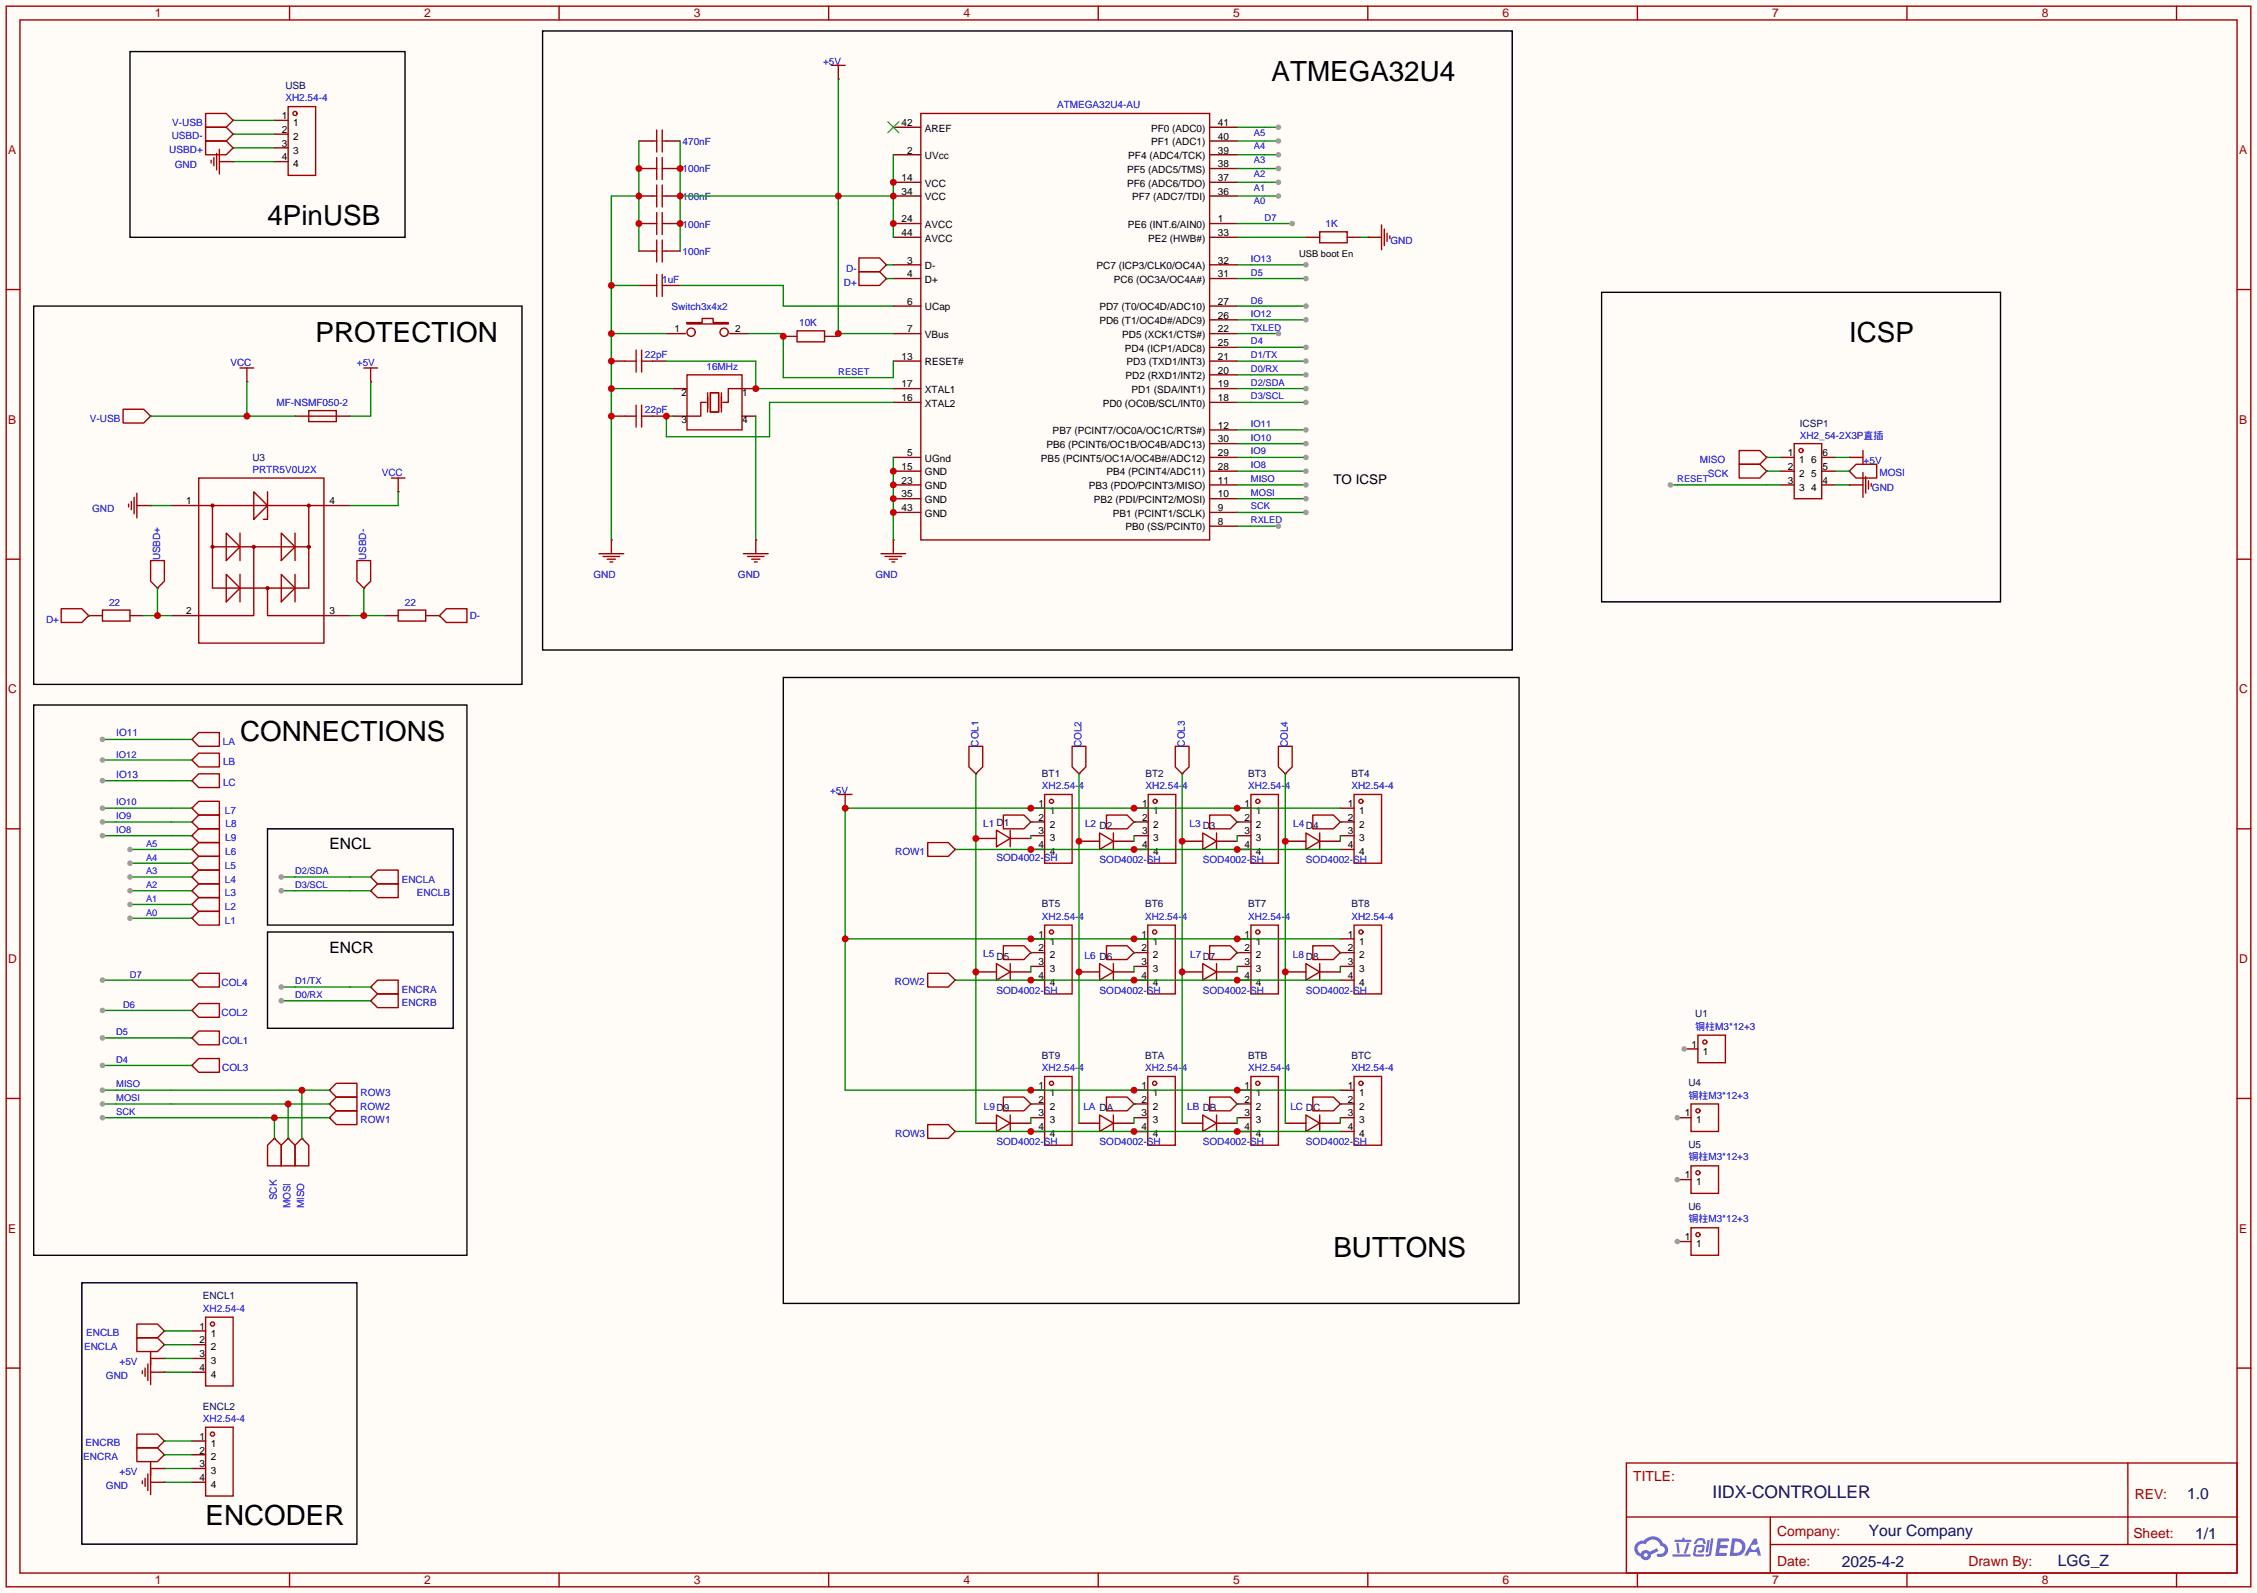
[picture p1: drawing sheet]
<svg xmlns="http://www.w3.org/2000/svg" width="417mm" height="294mm" viewBox="0 0 417 294" stroke-linecap="round" stroke-linejoin="round" font-family="sans-serif">
<defs><g id="words">
<g font-size="5.1">
<text x="234.8" y="14.9">ATMEGA32U4</text>
<text x="49.4" y="41.6">4PinUSB</text>
<text x="58.3" y="63.2">PROTECTION</text>
<text x="341.5" y="63.2">ICSP</text>
<text x="44.3" y="136.9">CONNECTIONS</text>
<text x="246.3" y="232.1">BUTTONS</text>
<text x="38" y="281.6">ENCODER</text>
</g>
<text font-size="3.2" fill="#000080" x="316.3" y="276.7">IIDX-CONTROLLER</text>
<g font-size="2.9">
<text x="60.8" y="156.8">ENCL</text>
<text x="60.8" y="175.9">ENCR</text>
</g>
<g font-size="2.9" fill="#000080">
<text x="403.9" y="276.8">1.0</text>
<text x="345.1" y="283.7">Your Company</text>
<text x="405.4" y="284.2">1/1</text>
<text x="340.1" y="289.3">2025-4-2</text>
<text x="380" y="289.2">LGG_Z</text>
</g>
<g font-size="2.6" fill="#a00000">
<text x="301.6" y="273.4">TITLE:</text>
<text x="394.2" y="276.7">REV:</text>
<text x="328.2" y="283.6">Company:</text>
<text x="394" y="284">Sheet:</text>
<text x="328.2" y="289.1">Date:</text>
<text x="363.5" y="289.2">Drawn By:</text>
</g>
<text font-size="2.5" x="246.3" y="89.5">TO ICSP</text>
<g font-size="2.2" fill="#a00000">
<text x="28.6" y="3.2">1</text>
<text x="78.4" y="3.2">2</text>
<text x="128.1" y="3.2">3</text>
<text x="177.9" y="3.2">4</text>
<text x="227.7" y="3.2">5</text>
<text x="277.5" y="3.2">6</text>
<text x="327.3" y="3.2">7</text>
<text x="377.1" y="3.2">8</text>
<text x="1.5" y="28.5">A</text>
<text x="413.5" y="28.5">A</text>
<text x="1.5" y="78.2">B</text>
<text x="413.5" y="78.2">B</text>
<text x="1.5" y="128">C</text>
<text x="413.5" y="128">C</text>
<text x="1.5" y="177.8">D</text>
<text x="413.5" y="177.8">D</text>
<text x="1.5" y="227.6">E</text>
<text x="413.5" y="227.6">E</text>
<text x="28.6" y="292.5">1</text>
<text x="78.4" y="292.5">2</text>
<text x="128.1" y="292.5">3</text>
<text x="177.9" y="292.5">4</text>
<text x="227.7" y="292.5">5</text>
<text x="277.5" y="292.5">6</text>
<text x="327.3" y="292.5">7</text>
<text x="377.1" y="292.5">8</text>
</g>
<g font-size="1.9" fill="#00f">
<text x="21.5" y="136">IO11</text>
<text x="21.5" y="143.6">IO13</text>
</g>
<g font-size="1.8" fill="#00f">
<text x="152" y="12">+5V</text>
<text x="31.8" y="23.2">V-USB</text>
<text x="52.7" y="18.7">XH2.54-4</text>
<text x="195.2" y="20">ATMEGA32U4-AU</text>
<text x="31.3" y="28.3">USBD+</text>
<text x="31.7" y="25.7">USBD-</text>
<text x="126.1" y="26.8">470nF</text>
<text x="32.3" y="31">GND</text>
<text x="126.1" y="31.8">100nF</text>
<text x="126.1" y="36.9">100nF</text>
<text x="244.8" y="42">1K</text>
<text x="126.1" y="47.1">100nF</text>
<text x="126.1" y="42">100nF</text>
<text x="256.8" y="45">GND</text>
<text x="122.3" y="52.2">1uF</text>
<text x="155.8" y="52.8">D+</text>
<text x="156.3" y="50.3">D-</text>
<text x="124" y="57.2">Switch3x4x2</text>
<text x="147.6" y="60.3">10K</text>
<text x="42.5" y="67.6">VCC</text>
<text x="65.9" y="67.6">+5V</text>
<text x="119.1" y="66.1">22pF</text>
<text x="130.5" y="68.3">16MHz</text>
<text x="16.6" y="77.8">V-USB</text>
<text x="51.1" y="75">MF-NSMF050-2</text>
<text x="119.1" y="76.3">22pF</text>
<text x="332.4" y="81">XH2_54-2X3P直插</text>
<text x="46.6" y="87.4">PRTR5V0U2X</text>
<text x="70.5" y="87.9">VCC</text>
<text x="313.9" y="85.5">MISO</text>
<text x="315.4" y="88">SCK</text>
<text x="344.2" y="85.6">+5V</text>
<text x="347.1" y="88">MOSI</text>
<text x="17" y="94.5">GND</text>
<text x="345.7" y="90.7">GND</text>
<text x="29.6" y="103.5" transform="rotate(-90 29.6 103.5)">USBD+</text>
<text x="67.6" y="103.4" transform="rotate(-90 67.6 103.4)">USBD-</text>
<text x="109.6" y="106.8">GND</text>
<text x="136.3" y="106.8">GND</text>
<text x="161.7" y="106.8">GND</text>
<text x="20.1" y="111.9">22</text>
<text x="74.8" y="111.9">22</text>
<text x="8.5" y="115">D+</text>
<text x="86.8" y="114.3">D-</text>
<text x="41.2" y="137.5">LA</text>
<text x="180.7" y="137.8" transform="rotate(-90 180.7 137.8)">COL1</text>
<text x="199.7" y="137.9" transform="rotate(-90 199.7 137.9)">COL2</text>
<text x="218.8" y="137.8" transform="rotate(-90 218.8 137.8)">COL3</text>
<text x="237.8" y="137.9" transform="rotate(-90 237.8 137.9)">COL4</text>
<text x="41.2" y="141.3">LB</text>
<text x="41.2" y="145.1">LC</text>
<text x="153.3" y="146.6">+5V</text>
<text x="192.4" y="145.7">XH2.54-4</text>
<text x="211.6" y="145.7">XH2.54-4</text>
<text x="230.5" y="145.7">XH2.54-4</text>
<text x="249.6" y="145.7">XH2.54-4</text>
<text x="41.5" y="150.3">L7</text>
<text x="41.6" y="155.3">L9</text>
<text x="41.6" y="152.8">L8</text>
<text x="181.6" y="152.7">L1 D1</text>
<text x="200.4" y="152.7">L2 D2</text>
<text x="219.7" y="152.6">L3</text>
<text x="238.8" y="152.6">L4</text>
<text x="41.5" y="160.4">L5</text>
<text x="41.6" y="157.8">L6</text>
<text x="165.3" y="157.8">ROW1</text>
<text x="184" y="158.9">SOD4002-SH</text>
<text x="203.1" y="159.4">SOD4002-SH</text>
<text x="222.1" y="159.4">SOD4002-SH</text>
<text x="241.2" y="159.4">SOD4002-SH</text>
<text x="41.5" y="163">L4</text>
<text x="41.5" y="165.5">L3</text>
<text x="74.2" y="163">ENCLA</text>
<text x="77" y="165.5">ENCLB</text>
<text x="41.5" y="170.6">L1</text>
<text x="41.5" y="168">L2</text>
<text x="192.4" y="169.9">XH2.54-4</text>
<text x="211.5" y="169.9">XH2.54-4</text>
<text x="230.5" y="169.9">XH2.54-4</text>
<text x="249.6" y="169.9">XH2.54-4</text>
<text x="181.6" y="176.7">L5</text>
<text x="200.3" y="177">L6 D6</text>
<text x="219.8" y="177">L7D7</text>
<text x="238.7" y="176.9">L8 D8</text>
<text x="40.9" y="182">COL4</text>
<text x="74.2" y="183.3">ENCRA</text>
<text x="74.2" y="185.8">ENCRB</text>
<text x="165.2" y="181.9">ROW2</text>
<text x="184" y="183.6">SOD4002-SH</text>
<text x="203.1" y="183.6">SOD4002-SH</text>
<text x="222.1" y="183.6">SOD4002-SH</text>
<text x="241.2" y="183.6">SOD4002-SH</text>
<text x="40.9" y="187.6">COL2</text>
<text x="313.1" y="190.1">铜柱M3*12+3</text>
<text x="41" y="192.7">COL1</text>
<text x="41" y="197.8">COL3</text>
<text x="192.4" y="197.8">XH2.54-4</text>
<text x="211.5" y="197.8">XH2.54-4</text>
<text x="230.5" y="197.8">XH2.54-4</text>
<text x="249.6" y="197.8">XH2.54-4</text>
<text x="66.6" y="202.3">ROW3</text>
<text x="311.8" y="202.8">铜柱M3*12+3</text>
<text x="66.5" y="204.9">ROW2</text>
<text x="66.6" y="207.4">ROW1</text>
<text x="165.3" y="209.8">ROW3</text>
<text x="181.7" y="204.9">L9D9</text>
<text x="200.1" y="204.9">LA DA</text>
<text x="219.3" y="204.9">LB DB</text>
<text x="238.3" y="204.9">LC DC</text>
<text x="184" y="211.5">SOD4002-SH</text>
<text x="203.1" y="211.5">SOD4002-SH</text>
<text x="222.1" y="211.5">SOD4002-SH</text>
<text x="241.2" y="211.5">SOD4002-SH</text>
<text x="311.8" y="214.3">铜柱M3*12+3</text>
<text x="51.1" y="221.6" transform="rotate(-90 51.1 221.6)">SCK</text>
<text x="53.7" y="223.1" transform="rotate(-90 53.7 223.1)">MOSI</text>
<text x="56.2" y="223.1" transform="rotate(-90 56.2 223.1)">MISO</text>
<text x="311.8" y="225.7">铜柱M3*12+3</text>
<text x="37.5" y="242.3">XH2.54-4</text>
<text x="15.5" y="249.2">ENCLA</text>
<text x="15.9" y="246.7">ENCLB</text>
<text x="22.1" y="252">+5V</text>
<text x="19.6" y="254.5">GND</text>
<text x="37.5" y="262.6">XH2.54-4</text>
<text x="15.4" y="269.5">ENCRA</text>
<text x="15.8" y="267">ENCRB</text>
<text x="19.6" y="274.8">GND</text>
<text x="22.1" y="272.3">+5V</text>
</g>
<g font-size="1.8" fill="#000080">
<text x="52.7" y="16.4">USB</text>
<text x="332.4" y="78.8">ICSP1</text>
<text x="46.6" y="85.1">U3</text>
<text x="192.4" y="143.4">BT1</text>
<text x="211.6" y="143.4">BT2</text>
<text x="230.5" y="143.4">BT3</text>
<text x="249.6" y="143.4">BT4</text>
<text x="222.1" y="153.1">D3</text>
<text x="241.2" y="153.1">D4</text>
<text x="192.4" y="167.5">BT5</text>
<text x="211.5" y="167.5">BT6</text>
<text x="230.5" y="167.5">BT7</text>
<text x="249.6" y="167.5">BT8</text>
<text x="184" y="177.2">D5</text>
<text x="313.1" y="187.8">U1</text>
<text x="192.4" y="195.5">BT9</text>
<text x="211.5" y="195.5">BTA</text>
<text x="230.5" y="195.5">BTB</text>
<text x="249.6" y="195.5">BTC</text>
<text x="311.8" y="200.5">U4</text>
<text x="311.8" y="212">U5</text>
<text x="311.8" y="223.4">U6</text>
<text x="37.5" y="239.9">ENCL1</text>
<text x="37.5" y="260.3">ENCL2</text>
</g>
<g font-size="1.8">
<text x="52.1" y="22">1</text>
<text x="54.2" y="23.3">1</text>
<text x="166.5" y="23.3">42</text>
<text x="224.9" y="23.3">41</text>
<text x="52.1" y="24.5">2</text>
<text x="52.1" y="27.1">3</text>
<text x="52.1" y="29.6">4</text>
<text x="54.2" y="25.8">2</text>
<text x="54.2" y="28.3">3</text>
<text x="167.5" y="28.3">2</text>
<text x="170.8" y="24.3">AREF</text>
<text x="170.8" y="29.4">UVcc</text>
<text x="208.4" y="29.4">PF4 (ADC4/TCK)</text>
<text x="212.6" y="26.8">PF1 (ADC1)</text>
<text x="212.6" y="24.3">PF0 (ADC0)</text>
<text x="224.9" y="28.3">39</text>
<text x="224.9" y="25.8">40</text>
<text x="54.2" y="30.9">4</text>
<text x="166.5" y="36">34</text>
<text x="166.5" y="33.4">14</text>
<text x="170.8" y="34.4">VCC</text>
<text x="208.2" y="34.4">PF6 (ADC6/TDO)</text>
<text x="208.2" y="31.9">PF5 (ADC5/TMS)</text>
<text x="224.9" y="36">36</text>
<text x="224.9" y="33.4">37</text>
<text x="224.9" y="30.9">38</text>
<text x="166.5" y="41">24</text>
<text x="170.8" y="37">VCC</text>
<text x="209.1" y="37">PF7 (ADC7/TDI)</text>
<text x="224.9" y="41">1</text>
<text x="166.5" y="43.6">44</text>
<text x="170.8" y="44.6">AVCC</text>
<text x="170.8" y="42.1">AVCC</text>
<text x="208.3" y="42.1">PE6 (INT.6/AIN0)</text>
<text x="212.1" y="44.6">PE2 (HWB#)</text>
<text x="224.9" y="43.6">33</text>
<text x="167.5" y="51.2">4</text>
<text x="167.5" y="48.7">3</text>
<text x="170.8" y="52.2">D+</text>
<text x="170.8" y="49.7">D-</text>
<text x="202.5" y="49.7">PC7 (ICP3/CLK0/OC4A)</text>
<text x="205.7" y="52.2">PC6 (OC3A/OC4A#)</text>
<text x="224.9" y="48.7">32</text>
<text x="224.9" y="51.2">31</text>
<text x="167.5" y="56.3">6</text>
<text x="170.8" y="57.3">UCap</text>
<text x="203" y="57.3">PD7 (T0/OC4D/ADC10)</text>
<text x="203" y="59.8">PD6 (T1/OC4D#/ADC9)</text>
<text x="224.9" y="56.3">27</text>
<text x="224.9" y="58.8">26</text>
<text x="124.6" y="61.4">1</text>
<text x="135.8" y="61.4">2</text>
<text x="167.5" y="61.4">7</text>
<text x="170.8" y="62.4">VBus</text>
<text x="207.2" y="62.4">PD5 (XCK1/CTS#)</text>
<text x="207.7" y="64.9">PD4 (ICP1/ADC8)</text>
<text x="224.9" y="61.4">22</text>
<text x="224.9" y="63.9">25</text>
<text x="166.5" y="71.5">17</text>
<text x="166.5" y="66.4">13</text>
<text x="170.8" y="67.5">RESET#</text>
<text x="207.8" y="70">PD2 (RXD1/INT2)</text>
<text x="208.1" y="67.5">PD3 (TXD1/INT3)</text>
<text x="224.9" y="66.4">21</text>
<text x="224.9" y="69">20</text>
<text x="224.9" y="71.5">19</text>
<text x="125.8" y="73.1">2</text>
<text x="137" y="73.1">1</text>
<text x="166.5" y="74.1">16</text>
<text x="170.8" y="75.1">XTAL2</text>
<text x="170.8" y="72.5">XTAL1</text>
<text x="203.6" y="75.1">PD0 (OC0B/SCL/INT0)</text>
<text x="209" y="72.5">PD1 (SDA/INT1)</text>
<text x="224.9" y="74.1">18</text>
<text x="125.8" y="78.2">3</text>
<text x="137" y="78.2">4</text>
<text x="193.3" y="82.7">PB6 (PCINT6/OC1B/OC4B/ADC13)</text>
<text x="194.4" y="80.2">PB7 (PCINT7/OC0A/OC1C/RTS#)</text>
<text x="224.9" y="81.7">30</text>
<text x="224.9" y="79.1">12</text>
<text x="166.5" y="86.8">15</text>
<text x="166.5" y="89.3">23</text>
<text x="167.5" y="84.2">5</text>
<text x="170.8" y="85.2">UGnd</text>
<text x="170.8" y="87.8">GND</text>
<text x="192.2" y="85.2">PB5 (PCINT5/OC1A/OC4B#/ADC12)</text>
<text x="204.4" y="87.8">PB4 (PCINT4/ADC11)</text>
<text x="224.9" y="84.2">29</text>
<text x="224.9" y="86.8">28</text>
<text x="224.9" y="89.3">11</text>
<text x="330.2" y="84.2">1</text>
<text x="330.2" y="86.8">2</text>
<text x="330.2" y="89.3">3</text>
<text x="332.3" y="85.5">1</text>
<text x="332.3" y="88">2</text>
<text x="334.5" y="88">5</text>
<text x="334.5" y="85.5">6</text>
<text x="336.5" y="89.3">4</text>
<text x="336.5" y="86.8">5</text>
<text x="336.5" y="84.2">6</text>
<text x="34.4" y="93.1">1</text>
<text x="60.8" y="93.1">4</text>
<text x="166.5" y="94.4">43</text>
<text x="166.5" y="91.8">35</text>
<text x="170.8" y="95.4">GND</text>
<text x="170.8" y="92.9">GND</text>
<text x="170.8" y="90.3">GND</text>
<text x="201.1" y="90.3">PB3 (PDO/PCINT3/MISO)</text>
<text x="202" y="92.9">PB2 (PDI/PCINT2/MOSI)</text>
<text x="205.5" y="95.4">PB1 (PCINT1/SCLK)</text>
<text x="224.9" y="91.8">10</text>
<text x="224.9" y="94.4">9</text>
<text x="332.3" y="90.6">3</text>
<text x="334.5" y="90.6">4</text>
<text x="207.8" y="97.9">PB0 (SS/PCINT0)</text>
<text x="224.9" y="96.9">8</text>
<text x="34.4" y="113.4">2</text>
<text x="60.8" y="113.4">3</text>
<text x="191.8" y="149">1</text>
<text x="210.9" y="149">1</text>
<text x="229.9" y="149">1</text>
<text x="248.9" y="149">1</text>
<text x="191.8" y="151.5">2</text>
<text x="191.8" y="154.1">3</text>
<text x="193.9" y="150.3">1</text>
<text x="193.9" y="152.8">2</text>
<text x="193.9" y="155.3">3</text>
<text x="210.9" y="151.5">2</text>
<text x="210.9" y="154.1">3</text>
<text x="213" y="150.3">1</text>
<text x="213" y="152.8">2</text>
<text x="213" y="155.3">3</text>
<text x="229.9" y="151.5">2</text>
<text x="229.9" y="154.1">3</text>
<text x="232" y="150.3">1</text>
<text x="232" y="152.8">2</text>
<text x="232" y="155.3">3</text>
<text x="248.9" y="151.5">2</text>
<text x="248.9" y="154.1">3</text>
<text x="251" y="150.3">1</text>
<text x="251" y="152.8">2</text>
<text x="251" y="155.3">3</text>
<text x="191.8" y="156.6">4</text>
<text x="193.9" y="157.9">4</text>
<text x="210.9" y="156.6">4</text>
<text x="213" y="157.9">4</text>
<text x="229.9" y="156.6">4</text>
<text x="232" y="157.9">4</text>
<text x="248.9" y="156.6">4</text>
<text x="251" y="157.9">4</text>
<text x="191.8" y="173.1">1</text>
<text x="210.8" y="173.1">1</text>
<text x="229.9" y="173.1">1</text>
<text x="248.9" y="173.1">1</text>
<text x="191.8" y="175.7">2</text>
<text x="191.8" y="178.2">3</text>
<text x="193.9" y="174.4">1</text>
<text x="193.9" y="176.9">2</text>
<text x="193.9" y="179.5">3</text>
<text x="210.8" y="175.7">2</text>
<text x="210.8" y="178.2">3</text>
<text x="212.9" y="174.4">1</text>
<text x="212.9" y="176.9">2</text>
<text x="212.9" y="179.5">3</text>
<text x="229.9" y="175.7">2</text>
<text x="229.9" y="178.2">3</text>
<text x="232" y="174.4">1</text>
<text x="232" y="176.9">2</text>
<text x="232" y="179.5">3</text>
<text x="248.9" y="175.7">2</text>
<text x="248.9" y="178.2">3</text>
<text x="251" y="174.4">1</text>
<text x="251" y="176.9">2</text>
<text x="251" y="179.5">3</text>
<text x="191.8" y="180.7">4</text>
<text x="193.9" y="182">4</text>
<text x="210.8" y="180.7">4</text>
<text x="212.9" y="182">4</text>
<text x="229.9" y="180.7">4</text>
<text x="232" y="182">4</text>
<text x="248.9" y="180.7">4</text>
<text x="251" y="182">4</text>
<text x="312.4" y="193.4">1</text>
<text x="314.5" y="194.7">1</text>
<text x="191.8" y="201.1">1</text>
<text x="191.8" y="203.6">2</text>
<text x="193.9" y="202.3">1</text>
<text x="210.8" y="201.1">1</text>
<text x="210.8" y="203.6">2</text>
<text x="212.9" y="202.3">1</text>
<text x="229.9" y="201.1">1</text>
<text x="229.9" y="203.6">2</text>
<text x="232" y="202.3">1</text>
<text x="248.9" y="201.1">1</text>
<text x="248.9" y="203.6">2</text>
<text x="251" y="202.3">1</text>
<text x="191.8" y="206.1">3</text>
<text x="191.8" y="208.7">4</text>
<text x="193.9" y="204.9">2</text>
<text x="193.9" y="207.4">3</text>
<text x="193.9" y="210">4</text>
<text x="210.8" y="206.1">3</text>
<text x="210.8" y="208.7">4</text>
<text x="212.9" y="204.9">2</text>
<text x="212.9" y="207.4">3</text>
<text x="212.9" y="210">4</text>
<text x="229.9" y="206.1">3</text>
<text x="229.9" y="208.7">4</text>
<text x="232" y="204.9">2</text>
<text x="232" y="207.4">3</text>
<text x="232" y="210">4</text>
<text x="248.9" y="206.1">3</text>
<text x="248.9" y="208.7">4</text>
<text x="251" y="204.9">2</text>
<text x="251" y="207.4">3</text>
<text x="251" y="210">4</text>
<text x="311.1" y="206.1">1</text>
<text x="313.2" y="207.4">1</text>
<text x="311.1" y="217.6">1</text>
<text x="313.2" y="218.8">1</text>
<text x="311.1" y="229">1</text>
<text x="313.2" y="230.3">1</text>
<text x="36.8" y="245.5">1</text>
<text x="36.8" y="248.1">2</text>
<text x="36.8" y="250.6">3</text>
<text x="38.9" y="246.8">1</text>
<text x="38.9" y="249.3">2</text>
<text x="38.9" y="251.9">3</text>
<text x="36.8" y="253.1">4</text>
<text x="38.9" y="254.4">4</text>
<text x="36.8" y="265.8">1</text>
<text x="36.8" y="268.4">2</text>
<text x="38.9" y="267.1">1</text>
<text x="38.9" y="269.6">2</text>
<text x="36.8" y="270.9">3</text>
<text x="36.8" y="273.5">4</text>
<text x="38.9" y="272.2">3</text>
<text x="38.9" y="274.7">4</text>
</g>
<g font-size="1.7" fill="#00f">
<text x="231.6" y="27.6">A4</text>
<text x="231.6" y="25.1">A5</text>
<text x="231.6" y="30.1">A3</text>
<text x="231.6" y="32.7">A2</text>
<text x="231.6" y="35.2">A1</text>
<text x="231.6" y="37.8">A0</text>
<text x="233.6" y="40.7">D7</text>
<text x="231" y="51">D5</text>
<text x="231" y="48.3">IO13</text>
<text x="231" y="58.5">IO12</text>
<text x="231" y="56.1">D6</text>
<text x="231" y="61">TXLED</text>
<text x="231" y="63.6">D4</text>
<text x="154.8" y="69.3">RESET</text>
<text x="231" y="71.2">D2/SDA</text>
<text x="231" y="68.7">D0/RX</text>
<text x="231" y="66.1">D1/TX</text>
<text x="231" y="73.7">D3/SCL</text>
<text x="231" y="81.4">IO10</text>
<text x="231" y="83.9">IO9</text>
<text x="231" y="78.8">IO11</text>
<text x="231" y="86.4">IO8</text>
<text x="231" y="89">MISO</text>
<text x="309.8" y="89">RESET</text>
<text x="231" y="91.5">MOSI</text>
<text x="231" y="94.1">SCK</text>
<text x="231" y="96.6">RXLED</text>
<text x="21.5" y="139.9">IO12</text>
<text x="21.5" y="148.7">IO10</text>
<text x="21.5" y="153.8">IO8</text>
<text x="21.5" y="151.2">IO9</text>
<text x="27" y="161.5">A3</text>
<text x="27" y="158.9">A4</text>
<text x="27" y="156.4">A5</text>
<text x="54.5" y="161.4">D2/SDA</text>
<text x="27" y="166.5">A1</text>
<text x="27" y="164">A2</text>
<text x="54.5" y="163.9">D3/SCL</text>
<text x="27" y="169.1">A0</text>
<text x="24" y="180.5">D7</text>
<text x="54.5" y="181.7">D1/TX</text>
<text x="54.5" y="184.2">D0/RX</text>
<text x="21.5" y="191.2">D5</text>
<text x="22.7" y="186.1">D6</text>
<text x="21.5" y="196.3">D4</text>
<text x="21.5" y="200.7">MISO</text>
<text x="21.5" y="203.3">MOSI</text>
<text x="21.5" y="205.9">SCK</text>
</g>
<text font-size="1.7" x="239.9" y="47.4">USB boot En</text>
</g></defs>
<path d="M0 0h416.8v294.1h-416.8z" fill="#fffcf7"/>
<g fill="none" stroke="#a10000" stroke-width=".25">
<path d="M1.1 1.1h414.6v291.9h-414.6zM3.7 3.7h409.4v286.7h-409.4zM53.5 1.1v2.6M103.3 1.1v2.6M153 1.1v2.6M202.8 1.1v2.6M252.6 1.1v2.6M302.4 1.1v2.6M352.2 1.1v2.6M402 1.1v2.6M1.1 53.5h2.6M413.1 53.5h2.6"/>
<path d="M1.1 103.3h2.6M413.1 103.3h2.6M1.1 153h2.6M413.1 153h2.6M1.1 202.8h2.6M413.1 202.8h2.6M1.1 252.6h2.6M413.1 252.6h2.6M300.4 270.1h112.7v20.3h-112.7zM393 270.1v15.1M53.5 290.4v2.6M103.3 290.4v2.6"/>
<path d="M153 290.4v2.6M202.8 290.4v2.6M252.6 290.4v2.6M300.4 280.1h112.6M302.4 290.4v2.6M326.9 285.2h86.1M326.9 280.1v10.2M352.2 290.4v2.6M402 290.4v2.6"/>
</g>
<g fill="#5487ff">
<path d="M317.2 284.1h1.7a.34 .34 0 0 1 .3 0 .34 .34 0 0 1 .1 .4l-.2 .1h-1.3l-.1 .7h1.2l.2 .3a.36 .36 0 0 1-.5 .3h-1l-.1 .8h1.2a.28 .28 0 0 1 .3 .3 .28 .28 0 0 1-.3 .3h-1.9z"/>
<path d="M323.9 284.1h.5l.3 .9-.5 .3a.54 .54 0 0 0-.8 .2 .54 .54 0 0 0 .4 .7 .54 .54 0 0 0 .6-.4l.4-.2 .4 1.6h-.6l-.2-.6h-1.3l-.3 .6h-.7z"/>
<path d="M315.3 284.4h.5l-.3 2.1-.3 .2-.2-.2z"/>
<path d="M316 284h.4l-.4 2.9a.64 .64 0 0 1-.4 .5 .64 .64 0 0 1-.7-.2l.7-.4z"/>
<path d="M313.3 284.2l.5-.2 .8 .1 .4 .9-.4 .1-.3-.7-.7 .1a.68 .68 0 0 1-.7 .6l-.1-.1z"/>
<path d="M313.1 285.4a1.97 1.97 0 0 1 1.5-.1 .84 .84 0 0 1-.4 1.4l-.6-.1-.1-.2 .3-.2h.4l.2-.5h-1l-.3 1.2 1.4 .1 .2 .2-.2 .2h-1.3l-.4-.2-.1-.4 .2-1.1z"/>
<path d="M308.9 287h3.1l.2 .2-.2 .2h-3.1z"/>
<path d="M311.6 284.9h.4l-.3 1.2a.73 .73 0 0 1-.5 .8l-.2-.2z"/>
<path d="M309.6 284.9h.4l.2 1.7-.2 .2-.2-.1z"/>
<path d="M309.3 284.3h1.3l.1-.3 .4-.1v.4h1.1l.2 .2-.2 .2h-2.9z"/>
<path d="M319.9 284.1l-.5 3.2h1.1a1.64 1.64 0 0 0 1.9-1.7 1.64 1.64 0 0 0-2-1.5zM320.4 284.6a1.08 1.08 0 0 1 1.3 1.1 1.08 1.08 0 0 1-1.4 1h-.2z"/>
<path d="M302.3 284.9a1.5 1.5 0 0 0 .7 2.5 .99 .99 0 0 0 1.1 .7 .99 .99 0 0 0 .8-1.1l1.4-.6-.3-.5-1.3 .6a1.01 1.01 0 0 0-1.7 .3 .95 .95 0 0 1-.5-1.3 .95 .95 0 0 1 1.4-.3 1.46 1.46 0 0 1 1.5-.9 1.46 1.46 0 0 1 1.3 1.1 .78 .78 0 0 1 .7 1 .78 .78 0 0 1-1.1 .5 .3 .3 0 0 0-.3 .2 .3 .3 0 0 0 .2 .4 1.36 1.36 0 0 0 1.8-.9 1.36 1.36 0 0 0-.9-1.7 2.05 2.05 0 0 0-3.5-.5l-.8 .2zM303.6 287.1a.37 .37 0 0 1 .7 0 .37 .37 0 0 1-.7 0z"/>
</g>
<g fill="none" stroke="#a10000" stroke-width=".25">
<path d="M53.2 19.7h5.1v12.7h-5.1zM153.5 12.1h2.6M154.8 12.1v2.5M38 26h3.8l1.3 1.3-1.3 1.3h-3.8zM38 23.5h3.8l1.3 1.3-1.3 1.2h-3.8zM38 21h3.8l1.3 1.2-1.3 1.3h-3.8zM120.5 26h.8M120.5 36.2h.8M120.5 31.1h.8M121.3 24v4.1M121.3 29.1v4M121.3 34.2v4"/>
<path d="M121.3 39.2v4.1M122.3 24v4.1M122.3 29.1v4M122.3 34.2v4M122.3 39.2v4.1M122.3 26h.8M122.3 36.2h.8M122.3 31.1h.8M170.1 21h53.3v78.7h-53.3zM120.5 52.7h.8M120.5 46.4h.8M120.5 41.3h.8"/>
<path d="M121.3 44.3v4.1M121.3 50.7v4M122.3 44.3v4.1M122.3 50.7v4M122.3 52.7h.8M122.3 46.4h.8M122.3 41.3h.8M126.9 59.6h2.8v-.8h2v.8h2.8v.2h-7.6zM158.6 50.2h3.8l1.3 1.2-1.3 1.3h-3.8zM158.6 47.6h3.8l1.3 1.3-1.3 1.3h-3.8zM243.7 42.8h5.1v2h-5.1zM252.6 43.8h2.5"/>
<path d="M255.1 41.5v4.6M255.7 42.3v3M256.2 43.1v1.5M256.7 43.6v.5M22.7 75.6h3.8l1.3 1.2-1.3 1.3h-3.8zM44.3 67.9h2.6M45.6 67.9v2.6M57 75.8h5.1v2.1h-5.1zM57 76.8h5.1M67.2 67.9h2.5M68.5 67.9v2.6M115.4 76.8h2.1"/>
<path d="M115.4 66.7h2.1M117.5 64.6v4.1M117.5 74.8v4.1M118.5 76.8h2M118.5 64.6v4.1M118.5 74.8v4.1M118.5 66.7h2M125.6 61.6h1M126.9 69.2h10.1v10.2h-10.1zM130.4 74.3h-1v2.5h-2.5M130.7 72.5v3.6M131.2 72.5h1.5v3.6h-1.5z"/>
<path d="M133.2 72.5v3.6M134.7 61.6h1.1M137 71.8h-2.5v2.5h-1M147.2 61.1h5.1v2h-5.1zM36.7 88.3h23.1v30.4h-23.1zM36.7 93.3h22.9M39.2 93.3v15.3h17.8v-15.3M41.8 98.4l2.5 2.6-2.5 2.5zM44.3 98.4v5.1M46.9 90.8l2.5 2.5-2.5 2.6zM49.4 90.8v5.1h-.8M51.9 98.4l2.6 2.6-2.6 2.5z"/>
<path d="M54.5 98.4v5.1M72.3 88.3h2.5M73.5 88.3v2.5M112.9 99.7v2.5M139.6 99.7v2.5M165 99.7v2.5M321.2 83.2h3.8l1.3 1.3-1.3 1.2h-3.8zM321.2 85.7h3.8l1.3 1.3-1.3 1.3h-3.8zM331.3 81.9h5.1v10.2h-5.1zM341.5 84.5h2.5M341.5 89.5h2.5M342.8 85.7h3.8v2.6h-3.8l-1.3-1.3z"/>
<path d="M344 83.2v2.5M344 87.2v4.6M344.6 88v3.1M345.1 88.8v1.5M345.6 89.3v.5M11.3 112.4h3.8l1.3 1.3-1.3 1.2h-3.8zM18.9 112.6h5.1v2.1h-5.1zM27.8 103.5h2.6v3.8l-1.3 1.3-1.3-1.3zM39.2 101h17.8M41.8 106l2.5 2.6-2.5 2.5zM44.3 106v5.1M46.9 101v12.7h-10.2"/>
<path d="M49.4 108.6v5.1h10.2M51.9 106l2.6 2.6-2.6 2.5zM54.5 106v5.1M65.9 103.5h2.6v3.8l-1.3 1.3-1.3-1.3zM73.5 112.6h5.1v2.1h-5.1zM81.2 113.7l1.2-1.3h3.8v2.5h-3.8zM110.6 102.2h4.6M111.4 102.7h3M112.1 103.3h1.6M112.6 103.8h.6M137.3 102.2h4.6M138 102.7h3.1"/>
<path d="M138.8 103.3h1.5M139.3 103.8h.5M162.7 102.2h4.6M163.4 102.7h3.1M164.2 103.3h1.5M164.7 103.8h.5M35.4 136.5l1.3-1.2h3.8v2.5h-3.8zM36.7 139.1h3.8v2.5h-3.8l-1.3-1.3zM178.9 137.8h2.6v3.8l-1.3 1.3-1.3-1.3zM198 137.8h2.5v3.8l-1.2 1.3-1.3-1.3zM217 137.8h2.6v3.8l-1.3 1.3-1.3-1.3zM236.1 137.8h2.5v3.8l-1.2 1.3-1.3-1.3z"/>
<path d="M35.4 149.2l1.3-1.2h3.8v2.5h-3.8zM36.7 158.1h3.8v2.6h-3.8l-1.3-1.3zM36.7 155.6h3.8v2.5h-3.8l-1.3-1.3zM36.7 142.9h3.8v2.5h-3.8l-1.3-1.3zM36.7 150.5h3.8v2.5h-3.8l-1.3-1.2zM36.7 153h3.8v2.6h-3.8l-1.3-1.3zM154.8 146.7h2.6M156.1 146.7v2.5M171.3 155.6h3.8l1.3 1.2-1.3 1.3h-3.8zM184 153.3l2.6 1.5-2.6 1.5zM185.3 150.5h3.8l1.3 1.3-1.3 1.2h-3.8zM186.6 153.3v3"/>
<path d="M192.9 146.7h5.1v12.7h-5.1zM203.1 153.8l2.5 1.5-2.5 1.5zM205.6 153.8v3M212.1 146.7h5v12.7h-5zM222.1 153.8l2.6 1.5-2.6 1.5zM223.4 150.5h3.8l1.3 1.3-1.3 1.2h-3.8zM224.7 153.8v3M231 146.7h5.1v12.7h-5.1zM241.2 153.8l2.5 1.5-2.5 1.5zM242.4 150.5h3.9l1.2 1.3-1.2 1.2h-3.9zM243.7 153.8v3M250.1 146.7h5v12.7h-5z"/>
<path d="M35.4 161.9l1.3-1.2h3.8v2.5h-3.8zM36.7 163.2h3.8v2.5h-3.8l-1.3-1.2zM36.7 168.3h3.8v2.5h-3.8l-1.3-1.3zM36.7 165.7h3.8v2.6h-3.8l-1.3-1.3zM68.5 161.9l1.2-1.2h3.8v2.5h-3.8zM69.7 163.2h3.8v2.5h-3.8l-1.2-1.2zM171.3 179.7h3.8l1.3 1.3-1.3 1.2h-3.8zM184 177.9l2.6 1.6-2.6 1.5zM185.3 174.6h3.8l1.3 1.3-1.3 1.3h-3.8zM186.6 177.9v3.1M192.9 170.8h5.1v12.7h-5.1zM203.1 177.9l2.5 1.6-2.5 1.5z"/>
<path d="M204.3 174.6h3.9l1.2 1.3-1.2 1.3h-3.9zM205.6 177.9v3.1M212 170.8h5v12.7h-5zM222.1 177.9l2.6 1.6-2.6 1.5zM223.4 174.6h3.8l1.3 1.3-1.3 1.3h-3.8zM224.7 177.9v3.1M231 170.8h5.1v12.7h-5.1zM241.2 177.9l2.5 1.6-2.5 1.5zM242.4 174.6h3.9l1.2 1.3-1.2 1.3h-3.9zM243.7 177.9v3.1M250.1 170.8h5v12.7h-5zM35.4 186.6l1.3-1.3h3.8v2.5h-3.8z"/>
<path d="M35.4 181l1.3-1.3h3.8v2.5h-3.8zM36.7 190.4h3.8v2.5h-3.8l-1.3-1.3zM36.7 195.5h3.8v2.5h-3.8l-1.3-1.3zM69.7 181h3.8v2.5h-3.8l-1.2-1.3zM69.7 183.5h3.8v2.6h-3.8l-1.2-1.3zM192.9 198.8h5.1v12.7h-5.1zM212 198.8h5v12.7h-5zM231 198.8h5.1v12.7h-5.1zM250.1 198.8h5v12.7h-5zM313.6 191.1h5v5.1h-5zM50.7 210.2l1.2 1.3v3.8h-2.5v-3.8zM53.2 210.2l1.3 1.3v3.8h-2.6v-3.8z"/>
<path d="M55.8 210.2l1.2 1.3v3.8h-2.5v-3.8zM62.1 202.6h3.8v2.5h-3.8l-1.3-1.3zM62.1 200h3.8v2.6h-3.8l-1.3-1.3zM62.1 205.1h3.8v2.5h-3.8l-1.3-1.2zM171.3 207.6h3.8l1.3 1.3-1.3 1.3h-3.8zM184 205.9l2.6 1.5-2.6 1.5zM185.3 202.6h3.8l1.3 1.2-1.3 1.3h-3.8zM186.6 205.9v3M203.1 205.9l2.5 1.5-2.5 1.5zM204.3 202.6h3.9l1.2 1.2-1.2 1.3h-3.9zM205.6 205.9v3M222.1 205.9l2.6 1.5-2.6 1.5z"/>
<path d="M223.4 202.6h3.8l1.3 1.2-1.3 1.3h-3.8zM224.7 205.9v3M241.2 205.9l2.5 1.5-2.5 1.5zM242.4 202.6h3.9l1.2 1.2-1.2 1.3h-3.9zM243.7 205.9v3M25.3 247h3.8l1.3 1.3-1.3 1.3h-3.8zM25.3 244.5h3.8l1.3 1.2-1.3 1.3h-3.8zM26.3 253.1v.5M26.8 252.6v1.5M27.3 251.8v3.1M27.8 250.8h2.6M27.8 249.6v6.1"/>
<path d="M27.8 253.4h2.6M38 243.2h5.1v12.7h-5.1zM25.3 267.3h3.8l1.3 1.3-1.3 1.3h-3.8zM25.3 264.8h3.8l1.3 1.3-1.3 1.2h-3.8zM26.3 273.4v.5M26.8 272.9v1.5M27.3 272.2v3M27.8 269.9v6.1M27.8 271.1h2.6M27.8 273.7h2.6M38 263.5h5.1v12.7h-5.1z"/>
<circle cx="54.5" cy="21" r=".38"/>
<circle cx="127.6" cy="61.3" r=".76"/>
<circle cx="133.7" cy="61.3" r=".76"/>
<circle cx="39.2" cy="93.3" r=".25"/>
<circle cx="57" cy="93.3" r=".25"/>
<circle cx="332.6" cy="83.2" r=".38"/>
<circle cx="39.2" cy="101" r=".25"/>
<circle cx="46.9" cy="101" r=".25"/>
<circle cx="49.4" cy="108.6" r=".25"/>
<circle cx="57" cy="101" r=".25"/>
<circle cx="194.2" cy="148" r=".38"/>
<circle cx="213.3" cy="148" r=".38"/>
<circle cx="232.3" cy="148" r=".38"/>
<circle cx="251.3" cy="148" r=".38"/>
<circle cx="194.2" cy="172.1" r=".38"/>
<circle cx="213.2" cy="172.1" r=".38"/>
<circle cx="232.3" cy="172.1" r=".38"/>
<circle cx="251.3" cy="172.1" r=".38"/>
<circle cx="314.8" cy="192.4" r=".38"/>
<circle cx="194.2" cy="200" r=".38"/>
<circle cx="213.2" cy="200" r=".38"/>
<circle cx="232.3" cy="200" r=".38"/>
<circle cx="251.3" cy="200" r=".38"/>
<circle cx="39.2" cy="244.5" r=".38"/>
<circle cx="39.2" cy="264.8" r=".38"/>
</g>
<g fill="none" stroke="#870000" stroke-width=".25">
<path d="M154.8 14.6h.1M43.1 27.3h.1M43.1 24.8h.1M43.1 22.2h.1M50.7 22.2h2.5M50.7 24.8h2.5M50.7 27.3h2.5M50.7 29.8h2.5M118 26h2.5M118 36.2h2.5M118 31.1h2.5M123.1 26h2.5"/>
<path d="M123.1 36.2h2.5M123.1 31.1h2.5M165 36.2h5.1M165 23.5h5.1M165 33.7h5.1M165 28.6h5.1M223.4 26h5.1M223.4 36.2h5.1M223.4 31.1h5.1M223.4 23.5h5.1M223.4 33.7h5.1M223.4 28.6h5.1"/>
<path d="M118 52.7h2.5M118 46.4h2.5M118 41.3h2.5M123.1 52.7h2.5M123.1 46.4h2.5M123.1 41.3h2.5M163.7 51.4h.1M163.7 48.9h.1M165 43.8h5.1M165 41.3h5.1M165 51.4h5.1M165 48.9h5.1"/>
<path d="M165 56.5h5.1M223.4 43.8h5.1M223.4 41.3h5.1M223.4 51.4h5.1M223.4 48.9h5.1M223.4 56.5h5.1M223.4 59.1h5.1M241.2 43.8h2.5M248.8 43.8h2.5M252.6 43.8h.1M27.8 76.8h.1M45.6 70.5h.1"/>
<path d="M54.5 76.8h2.5M62.1 76.8h2.5M68.5 70.5h.1M112.9 76.8h2.5M112.9 66.7h2.5M120.5 76.8h2.6M120.5 66.7h2.6M123.1 61.6h2.5M124.3 76.8h2.6M124.3 71.8h2.6M135.8 61.6h2.5M137 76.8h2.6"/>
<path d="M137 71.8h2.6M144.7 62.1h2.5M152.3 62.1h2.5M165 71.8h5.1M165 61.6h5.1M165 66.7h5.1M165 74.3h5.1M223.4 71.8h5.1M223.4 61.6h5.1M223.4 66.7h5.1M223.4 74.3h5.1M223.4 64.1h5.1"/>
<path d="M223.4 69.2h5.1M223.4 79.4h5.1M31.6 93.3h5.1M59.6 93.3h5M73.5 90.8h.1M112.9 99.7h.1M139.6 99.7h.1M165 99.7h.1M165 84.5h5.1M165 87h5.1M165 89.5h5.1M165 92.1h5.1"/>
<path d="M165 94.6h5.1M223.4 84.5h5.1M223.4 81.9h5.1M223.4 87h5.1M223.4 89.5h5.1M223.4 92.1h5.1M223.4 94.6h5.1M223.4 97.2h5.1M326.3 84.5h.1M326.3 87h.1M328.8 84.5h2.5M328.8 87h2.5"/>
<path d="M328.8 89.5h2.5M336.4 84.5h2.6M336.4 87h2.6M336.4 89.5h2.6M341.5 84.5h.1M341.5 87h.1M341.5 89.5h.1M16.4 113.7h.1M16.4 113.7h2.5M24 113.7h2.5M29.1 108.6h.1M31.6 113.7h5.1"/>
<path d="M59.6 113.7h5M67.2 108.6h.1M71 113.7h2.5M78.6 113.7h2.6M81.2 113.7h.1M35.4 136.5h.1M35.4 159.4h.1M35.4 156.8h.1M35.4 140.3h.1M35.4 144.1h.1M35.4 149.2h.1M35.4 151.8h.1"/>
<path d="M35.4 154.3h.1M156.1 149.2h.1M176.4 156.8h.1M180.2 142.9h.1M180.2 154.8h3.8M186.6 154.8h3.8M190.4 151.8h.1M190.4 149.2h2.5M190.4 151.8h2.5M190.4 154.3h2.5M190.4 156.8h2.5M199.3 142.9h.1"/>
<path d="M199.3 155.3h3.8M205.6 155.3h3.8M209.4 149.2h2.6M209.4 151.8h2.6M209.4 154.3h2.6M209.4 156.8h2.6M218.3 142.9h.1M218.3 155.3h3.8M224.7 155.3h3.8M228.5 151.8h.1M228.5 149.2h2.5M228.5 151.8h2.5"/>
<path d="M228.5 154.3h2.5M228.5 156.8h2.5M237.4 142.9h.1M237.4 155.3h3.8M243.7 155.3h3.8M247.5 151.8h.1M247.5 149.2h2.6M247.5 151.8h2.6M247.5 154.3h2.6M247.5 156.8h2.6M35.4 161.9h.1M35.4 164.5h.1"/>
<path d="M35.4 169.5h.1M35.4 167h.1M68.5 164.5h.1M68.5 161.9h.1M180.2 179.5h3.8M186.6 179.5h3.8M190.4 175.9h.1M190.4 173.4h2.5M190.4 175.9h2.5M190.4 178.4h2.5M199.3 179.5h3.8M205.6 179.5h3.8"/>
<path d="M209.4 175.9h.1M209.4 173.4h2.6M209.4 175.9h2.6M209.4 178.4h2.6M218.3 179.5h3.8M224.7 179.5h3.8M228.5 175.9h.1M228.5 173.4h2.5M228.5 175.9h2.5M228.5 178.4h2.5M237.4 179.5h3.8M243.7 179.5h3.8"/>
<path d="M247.5 175.9h.1M247.5 173.4h2.6M247.5 175.9h2.6M247.5 178.4h2.6M35.4 186.6h.1M35.4 191.6h.1M35.4 196.7h.1M35.4 181h.1M68.5 182.2h.1M68.5 184.8h.1M176.4 181h.1M190.4 181h2.5"/>
<path d="M209.4 181h2.6M228.5 181h2.5M247.5 181h2.6M311 193.7h2.6M50.7 210.2h.1M53.2 210.2h.1M55.8 210.2h.1M60.8 203.8h.1M60.8 201.3h.1M60.8 206.4h.1M176.4 208.9h.1M180.2 207.4h3.8"/>
<path d="M186.6 207.4h3.8M190.4 203.8h.1M190.4 201.3h2.5M190.4 203.8h2.5M190.4 206.4h2.5M190.4 208.9h2.5M199.3 207.4h3.8M205.6 207.4h3.8M209.4 203.8h.1M209.4 201.3h2.6M209.4 203.8h2.6M209.4 206.4h2.6"/>
<path d="M209.4 208.9h2.6M218.3 207.4h3.8M224.7 207.4h3.8M228.5 203.8h.1M228.5 201.3h2.5M228.5 203.8h2.5M228.5 206.4h2.5M228.5 208.9h2.5M237.4 207.4h3.8M243.7 207.4h3.8M247.5 203.8h.1M247.5 201.3h2.6"/>
<path d="M247.5 203.8h2.6M247.5 206.4h2.6M247.5 208.9h2.6M30.4 250.8h.1M30.4 253.4h.1M30.4 248.3h.1M30.4 245.7h.1M35.4 245.7h2.6M35.4 248.3h2.6M35.4 250.8h2.6M35.4 253.4h2.6M30.4 271.1h.1"/>
<path d="M30.4 273.7h.1M30.4 268.6h.1M30.4 266.1h.1M35.4 266.1h2.6M35.4 268.6h2.6M35.4 271.1h2.6M35.4 273.7h2.6"/>
</g>
<path d="M164 22.5l2 2M166 22.5l-2 2" fill="none" stroke="#3c3" stroke-width=".25"/>
<path d="M24 9.5h50.8v34.3h-50.8zM100.2 5.7h179.1v114.3h-179.1zM6.2 56.5h90.2v69.9h-90.2zM295.8 54h73.6v57.1h-73.6zM6.2 130.2h80v101.6h-80zM144.7 125.1h135.8v115.6h-135.8zM49.4 153h34.3v17.8h-34.3zM49.4 172.1h34.3v17.8h-34.3zM15.1 236.9h50.8v48.2h-50.8z" fill="none" stroke="#000" stroke-width=".25"/>
<circle cx="311" cy="193.7" r=".51" fill="#999"/>
<g fill="none" stroke="#a10000" stroke-width=".25">
<path d="M312.3 203.8h5.1v5.1h-5.1z"/>
<circle cx="313.6" cy="205.1" r=".38"/>
</g>
<path d="M309.8 206.4h2.5" fill="none" stroke="#870000" stroke-width=".25"/>
<circle cx="309.8" cy="206.4" r=".51" fill="#999"/>
<g fill="none" stroke="#a10000" stroke-width=".25">
<path d="M312.3 215.3h5.1v5h-5.1z"/>
<circle cx="313.6" cy="216.5" r=".38"/>
</g>
<path d="M309.8 217.8h2.5" fill="none" stroke="#870000" stroke-width=".25"/>
<circle cx="309.8" cy="217.8" r=".51" fill="#999"/>
<g fill="none" stroke="#a10000" stroke-width=".25">
<path d="M312.3 226.7h5.1v5.1h-5.1z"/>
<circle cx="313.6" cy="228" r=".38"/>
</g>
<path d="M309.8 229.2h2.5" fill="none" stroke="#870000" stroke-width=".25"/>
<circle cx="309.8" cy="229.2" r=".51" fill="#999"/>
<path d="M39 29.6v.5M39.5 29.1v1.5M40 28.3v3.1M40.5 29.8h2.6M40.5 27.6v4.5M23.7 93.1v.5M24.3 92.6v1.5M24.8 91.8v3.1M25.3 93.3h2.5M25.3 91.1v4.5M204.3 150.5h3.9l1.2 1.3-1.2 1.2h-3.9z" fill="none" stroke="#a10000" stroke-width=".25"/>
<path d="M43.1 29.8h.1M27.8 93.3h.1M209.4 151.8h.1" fill="none" stroke="#870000" stroke-width=".25"/>
<path d="M138.3 61.6h6.4v8.1h20.3v-3" fill="none" stroke="#008700" stroke-width=".25"/>
<circle cx="144.7" cy="62.1" r=".63" fill="#c00"/>
<path d="M123.1 66.7h16.5v5.1h25.4" fill="none" stroke="#008700" stroke-width=".25"/>
<circle cx="139.6" cy="71.8" r=".63" fill="#c00"/>
<path d="M118 26v20.4M118 36.2h-5.1v63.5M112.9 52.7h5.1M112.9 61.6h10.2M112.9 71.8h11.4" fill="none" stroke="#008700" stroke-width=".25"/>
<g fill="#c00">
<circle cx="118" cy="41.3" r=".63"/>
<circle cx="118" cy="36.2" r=".63"/>
<circle cx="112.9" cy="52.7" r=".63"/>
<circle cx="112.9" cy="61.6" r=".63"/>
<circle cx="112.9" cy="66.7" r=".63"/>
<circle cx="112.9" cy="71.8" r=".63"/>
<circle cx="112.9" cy="76.8" r=".63"/>
<circle cx="118" cy="31.1" r=".63"/>
</g>
<path d="M154.8 14.6v47.5M125.6 26v20.4M125.6 36.2h39.4M165 28.6v15.2M125.6 52.7h19.1v3.8h20.3M154.8 61.6h10.2" fill="none" stroke="#008700" stroke-width=".25"/>
<g fill="#c00">
<circle cx="125.6" cy="41.3" r=".63"/>
<circle cx="125.6" cy="36.2" r=".63"/>
<circle cx="154.8" cy="36.2" r=".63"/>
<circle cx="165" cy="36.2" r=".63"/>
<circle cx="165" cy="41.3" r=".63"/>
<circle cx="165" cy="33.7" r=".63"/>
<circle cx="154.8" cy="61.6" r=".63"/>
<circle cx="125.6" cy="31.1" r=".63"/>
</g>
<path d="M163.7 51.4h1.3M163.7 48.9h1.3M228.5 43.8h12.7M251.3 43.8h1.3M165 74.3h-22.9v6.3h-19v-3.8h1.2" fill="none" stroke="#008700" stroke-width=".25"/>
<circle cx="123.1" cy="76.8" r=".63" fill="#c00"/>
<path d="M139.6 76.8v22.9M165 84.5v15.2" fill="none" stroke="#008700" stroke-width=".25"/>
<g fill="#c00">
<circle cx="165" cy="87" r=".63"/>
<circle cx="165" cy="89.5" r=".63"/>
<circle cx="165" cy="92.1" r=".63"/>
<circle cx="165" cy="94.6" r=".63"/>
</g>
<path d="M228.5 41.3h10.1" fill="none" stroke="#008700" stroke-width=".25"/>
<circle cx="238.6" cy="41.3" r=".51" fill="#999"/>
<path d="M228.5 61.6h7.6" fill="none" stroke="#008700" stroke-width=".25"/>
<circle cx="236.1" cy="61.6" r=".51" fill="#999"/>
<path d="M228.5 74.3h12.7" fill="none" stroke="#008700" stroke-width=".25"/>
<circle cx="241.2" cy="74.3" r=".51" fill="#999"/>
<path d="M228.5 87h12.7" fill="none" stroke="#008700" stroke-width=".25"/>
<circle cx="241.2" cy="87" r=".51" fill="#999"/>
<path d="M228.5 97.2h7.6" fill="none" stroke="#008700" stroke-width=".25"/>
<circle cx="236.1" cy="97.2" r=".51" fill="#999"/>
<path d="M228.5 81.9h12.7" fill="none" stroke="#008700" stroke-width=".25"/>
<circle cx="241.2" cy="81.9" r=".51" fill="#999"/>
<path d="M228.5 84.5h12.7" fill="none" stroke="#008700" stroke-width=".25"/>
<circle cx="241.2" cy="84.5" r=".51" fill="#999"/>
<path d="M228.5 79.4h12.7" fill="none" stroke="#008700" stroke-width=".25"/>
<circle cx="241.2" cy="79.4" r=".51" fill="#999"/>
<path d="M228.5 92.1h12.7" fill="none" stroke="#008700" stroke-width=".25"/>
<circle cx="241.2" cy="92.1" r=".51" fill="#999"/>
<path d="M228.5 89.5h12.7" fill="none" stroke="#008700" stroke-width=".25"/>
<circle cx="241.2" cy="89.5" r=".51" fill="#999"/>
<path d="M228.5 94.6h12.7" fill="none" stroke="#008700" stroke-width=".25"/>
<circle cx="241.2" cy="94.6" r=".51" fill="#999"/>
<path d="M228.5 28.6h7.6" fill="none" stroke="#008700" stroke-width=".25"/>
<circle cx="236.1" cy="28.6" r=".51" fill="#999"/>
<path d="M228.5 31.1h7.6" fill="none" stroke="#008700" stroke-width=".25"/>
<circle cx="236.1" cy="31.1" r=".51" fill="#999"/>
<path d="M228.5 33.7h7.6" fill="none" stroke="#008700" stroke-width=".25"/>
<circle cx="236.1" cy="33.7" r=".51" fill="#999"/>
<path d="M228.5 36.2h7.6" fill="none" stroke="#008700" stroke-width=".25"/>
<circle cx="236.1" cy="36.2" r=".51" fill="#999"/>
<path d="M228.5 26h7.6" fill="none" stroke="#008700" stroke-width=".25"/>
<circle cx="236.1" cy="26" r=".51" fill="#999"/>
<path d="M228.5 23.5h7.6" fill="none" stroke="#008700" stroke-width=".25"/>
<circle cx="236.1" cy="23.5" r=".51" fill="#999"/>
<path d="M27.8 76.8h26.7M45.6 70.5v6.3" fill="none" stroke="#008700" stroke-width=".25"/>
<circle cx="45.6" cy="76.8" r=".63" fill="#c00"/>
<path d="M68.5 70.5v6.3h-3.9M26.5 113.7h5.1M29.1 108.6v5.1" fill="none" stroke="#008700" stroke-width=".25"/>
<circle cx="29.1" cy="113.7" r=".63" fill="#c00"/>
<path d="M73.5 90.8v2.5h-8.9M18.9 154.3h16.5" fill="none" stroke="#008700" stroke-width=".25"/>
<circle cx="18.9" cy="154.3" r=".51" fill="#999"/>
<path d="M18.9 151.8h16.5" fill="none" stroke="#008700" stroke-width=".25"/>
<circle cx="18.9" cy="151.8" r=".51" fill="#999"/>
<path d="M18.9 149.2h16.5" fill="none" stroke="#008700" stroke-width=".25"/>
<circle cx="18.9" cy="149.2" r=".51" fill="#999"/>
<path d="M18.9 144.1h16.5" fill="none" stroke="#008700" stroke-width=".25"/>
<circle cx="18.9" cy="144.1" r=".51" fill="#999"/>
<path d="M18.9 136.5h16.5" fill="none" stroke="#008700" stroke-width=".25"/>
<circle cx="18.9" cy="136.5" r=".51" fill="#999"/>
<path d="M18.9 191.6h16.5" fill="none" stroke="#008700" stroke-width=".25"/>
<circle cx="18.9" cy="191.6" r=".51" fill="#999"/>
<path d="M18.9 186.6h16.5" fill="none" stroke="#008700" stroke-width=".25"/>
<circle cx="18.9" cy="186.6" r=".51" fill="#999"/>
<path d="M18.9 140.3h16.5" fill="none" stroke="#008700" stroke-width=".25"/>
<circle cx="18.9" cy="140.3" r=".51" fill="#999"/>
<path d="M18.9 196.7h16.5" fill="none" stroke="#008700" stroke-width=".25"/>
<circle cx="18.9" cy="196.7" r=".51" fill="#999"/>
<path d="M51.9 182.2h16.6" fill="none" stroke="#008700" stroke-width=".25"/>
<circle cx="51.9" cy="182.2" r=".51" fill="#999"/>
<path d="M51.9 184.8h16.6" fill="none" stroke="#008700" stroke-width=".25"/>
<circle cx="51.9" cy="184.8" r=".51" fill="#999"/>
<path d="M18.9 181h16.5" fill="none" stroke="#008700" stroke-width=".25"/>
<circle cx="18.9" cy="181" r=".51" fill="#999"/>
<path d="M24 169.5h11.4" fill="none" stroke="#008700" stroke-width=".25"/>
<circle cx="24" cy="169.5" r=".51" fill="#999"/>
<path d="M24 167h11.4" fill="none" stroke="#008700" stroke-width=".25"/>
<circle cx="24" cy="167" r=".51" fill="#999"/>
<path d="M24 164.5h11.4" fill="none" stroke="#008700" stroke-width=".25"/>
<circle cx="24" cy="164.5" r=".51" fill="#999"/>
<path d="M24 161.9h11.4" fill="none" stroke="#008700" stroke-width=".25"/>
<circle cx="24" cy="161.9" r=".51" fill="#999"/>
<path d="M24 159.4h11.4" fill="none" stroke="#008700" stroke-width=".25"/>
<circle cx="24" cy="159.4" r=".51" fill="#999"/>
<path d="M24 156.8h11.4" fill="none" stroke="#008700" stroke-width=".25"/>
<circle cx="24" cy="156.8" r=".51" fill="#999"/>
<path d="M51.9 161.9h16.6" fill="none" stroke="#008700" stroke-width=".25"/>
<circle cx="51.9" cy="161.9" r=".51" fill="#999"/>
<path d="M51.9 164.5h16.6" fill="none" stroke="#008700" stroke-width=".25"/>
<circle cx="51.9" cy="164.5" r=".51" fill="#999"/>
<path d="M228.5 71.8h12.7" fill="none" stroke="#008700" stroke-width=".25"/>
<circle cx="241.2" cy="71.8" r=".51" fill="#999"/>
<path d="M228.5 69.2h12.7" fill="none" stroke="#008700" stroke-width=".25"/>
<circle cx="241.2" cy="69.2" r=".51" fill="#999"/>
<path d="M228.5 66.7h12.7" fill="none" stroke="#008700" stroke-width=".25"/>
<circle cx="241.2" cy="66.7" r=".51" fill="#999"/>
<path d="M228.5 64.1h12.7" fill="none" stroke="#008700" stroke-width=".25"/>
<circle cx="241.2" cy="64.1" r=".51" fill="#999"/>
<path d="M228.5 59.1h12.7" fill="none" stroke="#008700" stroke-width=".25"/>
<circle cx="241.2" cy="59.1" r=".51" fill="#999"/>
<path d="M228.5 56.5h12.7" fill="none" stroke="#008700" stroke-width=".25"/>
<circle cx="241.2" cy="56.5" r=".51" fill="#999"/>
<path d="M228.5 51.4h12.7" fill="none" stroke="#008700" stroke-width=".25"/>
<circle cx="241.2" cy="51.4" r=".51" fill="#999"/>
<path d="M228.5 48.9h12.7" fill="none" stroke="#008700" stroke-width=".25"/>
<circle cx="241.2" cy="48.9" r=".51" fill="#999"/>
<path d="M18.9 201.3h41.9M55.8 201.3v8.9" fill="none" stroke="#008700" stroke-width=".25"/>
<circle cx="55.8" cy="201.3" r=".63" fill="#c00"/>
<circle cx="18.9" cy="201.3" r=".51" fill="#999"/>
<path d="M18.9 203.8h41.9M53.2 203.8v6.4" fill="none" stroke="#008700" stroke-width=".25"/>
<circle cx="53.2" cy="203.8" r=".63" fill="#c00"/>
<circle cx="18.9" cy="203.8" r=".51" fill="#999"/>
<path d="M18.9 206.4h41.9M50.7 206.4v3.8" fill="none" stroke="#008700" stroke-width=".25"/>
<circle cx="50.7" cy="206.4" r=".63" fill="#c00"/>
<circle cx="18.9" cy="206.4" r=".51" fill="#999"/>
<path d="M43.1 22.2h7.6M43.1 24.8h7.6M43.1 27.3h7.6M43.1 29.8h7.6M27.8 93.3h3.8M64.6 113.7h6.4M67.2 108.6v5.1M30.4 253.4h5M30.4 250.8h5M30.4 248.3h5M30.4 245.7h5" fill="none" stroke="#008700" stroke-width=".25"/>
<circle cx="67.2" cy="113.7" r=".63" fill="#c00"/>
<path d="M176.4 156.8h71.1M30.4 266.1h5M30.4 268.6h5M30.4 271.1h5M30.4 273.7h5" fill="none" stroke="#008700" stroke-width=".25"/>
<g fill="#c00">
<circle cx="228.5" cy="156.8" r=".63"/>
<circle cx="209.4" cy="156.8" r=".63"/>
<circle cx="190.4" cy="156.8" r=".63"/>
</g>
<path d="M176.4 181h71.1" fill="none" stroke="#008700" stroke-width=".25"/>
<g fill="#c00">
<circle cx="228.5" cy="181" r=".63"/>
<circle cx="209.4" cy="181" r=".63"/>
<circle cx="190.4" cy="181" r=".63"/>
</g>
<path d="M180.2 142.9v64.5" fill="none" stroke="#008700" stroke-width=".25"/>
<g fill="#c00">
<circle cx="180.2" cy="154.8" r=".63"/>
<circle cx="180.2" cy="179.5" r=".63"/>
</g>
<path d="M199.3 142.9v64.5" fill="none" stroke="#008700" stroke-width=".25"/>
<g fill="#c00">
<circle cx="199.3" cy="155.3" r=".63"/>
<circle cx="199.3" cy="179.5" r=".63"/>
</g>
<path d="M218.3 142.9v64.5" fill="none" stroke="#008700" stroke-width=".25"/>
<g fill="#c00">
<circle cx="218.3" cy="155.3" r=".63"/>
<circle cx="218.3" cy="179.5" r=".63"/>
</g>
<path d="M237.4 142.9v64.5" fill="none" stroke="#008700" stroke-width=".25"/>
<g fill="#c00">
<circle cx="237.4" cy="155.3" r=".63"/>
<circle cx="237.4" cy="179.5" r=".63"/>
</g>
<path d="M247.5 149.2h-91.4v52.1h91.4M156.1 173.4h91.4" fill="none" stroke="#008700" stroke-width=".25"/>
<g fill="#c00">
<circle cx="228.5" cy="201.3" r=".63"/>
<circle cx="209.4" cy="201.3" r=".63"/>
<circle cx="190.4" cy="201.3" r=".63"/>
<circle cx="228.5" cy="173.4" r=".63"/>
<circle cx="209.4" cy="173.4" r=".63"/>
<circle cx="190.4" cy="173.4" r=".63"/>
<circle cx="156.1" cy="173.4" r=".63"/>
<circle cx="156.1" cy="149.2" r=".63"/>
<circle cx="190.4" cy="149.2" r=".63"/>
<circle cx="209.4" cy="149.2" r=".63"/>
<circle cx="228.5" cy="149.2" r=".63"/>
</g>
<path d="M176.4 208.9h71.1" fill="none" stroke="#008700" stroke-width=".25"/>
<g fill="#c00">
<circle cx="228.5" cy="208.9" r=".63"/>
<circle cx="209.4" cy="208.9" r=".63"/>
<circle cx="190.4" cy="208.9" r=".63"/>
</g>
<path d="M308.5 89.5h20.3M326.3 84.5h2.5M326.3 87h2.5" fill="none" stroke="#008700" stroke-width=".25"/>
<circle cx="308.5" cy="89.5" r=".51" fill="#999"/>
<g fill="none" stroke="#008700" stroke-width=".25">
<path d="M339 84.5h2.5M339 87h2.5M339 89.5h2.5M16.4 113.7h.1M81.2 113.7h.1M190.4 151.8h.1M190.4 154.3v.5M209.4 151.8h.1M209.4 154.3v1M228.5 151.8h.1M228.5 154.3v1M247.5 151.8h.1"/>
<path d="M247.5 154.3v1M190.4 175.9h.1M190.4 178.4v1.1M209.4 175.9h.1M209.4 178.4v1.1M228.5 175.9h.1M228.5 178.4v1.1M247.5 175.9h.1M247.5 178.4v1.1M190.4 203.8h.1M190.4 206.4v1M209.4 203.8h.1"/>
<path d="M209.4 206.4v1M228.5 203.8h.1M228.5 206.4v1M247.5 203.8h.1M247.5 206.4v1"/>
</g>
<use href="#words"/>
</svg>
